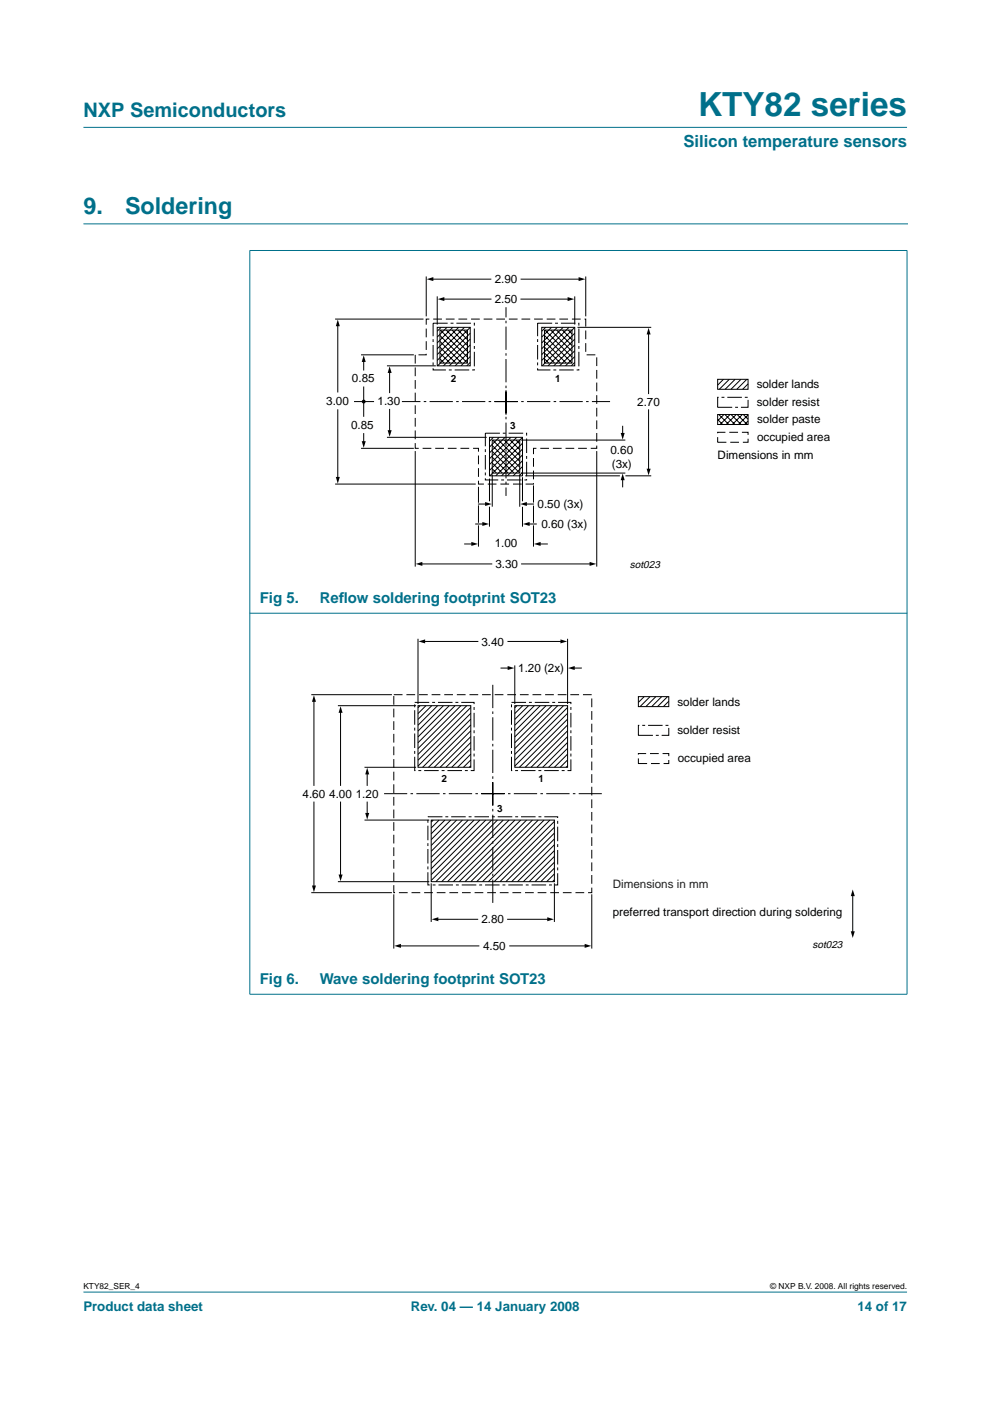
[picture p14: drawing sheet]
<svg xmlns="http://www.w3.org/2000/svg" width="210mm" height="297mm" viewBox="0 0 210 297" stroke-linecap="round" stroke-linejoin="round" font-family="sans-serif">
<defs><g id="words">
<text font-size="7.1" fill="#00708a" x="148" y="24.7">KTY82 series</text>
<g font-size="4.9" fill="#00708a">
<text x="17.7" y="45.5">9.</text>
<text x="26.5" y="45.5">Soldering</text>
</g>
<text font-size="4.2" fill="#00708a" x="17.7" y="24.9">NXP Semiconductors</text>
<text font-size="3.5" fill="#00708a" x="144.9" y="31.1">Silicon temperature sensors</text>
<g font-size="3.2" fill="#00708a">
<text x="55.1" y="127.9">Fig 5.</text>
<text x="67.8" y="127.9">Ref</text>
<text x="71.8" y="127.9">low soldering footprint SOT23</text>
<text x="55.1" y="208.7">Fig 6.</text>
<text x="67.8" y="208.7">Wave soldering footprint SOT23</text>
</g>
<g font-size="2.8" fill="#00708a">
<text x="17.7" y="278">Product data sheet</text>
<text x="87.1" y="278">Rev. 04 — 14 January 2008</text>
<text x="181.8" y="278">14 of 17</text>
</g>
<g font-size="2.5">
<text x="104.9" y="59.9">2.90</text>
<text x="104.9" y="64.2">2.50</text>
<text x="74.6" y="81.1">0.85</text>
<text x="160.4" y="82.3">solder lands</text>
<text x="69.2" y="85.9">3.00</text>
<text x="80.1" y="85.9">1.30</text>
<text x="135.1" y="86">2.70</text>
<text x="160.5" y="86">solder resist</text>
<text x="160.5" y="89.7">solder paste</text>
<text x="74.4" y="91">0.85</text>
<text x="160.5" y="93.4">occupied area</text>
<text x="129.4" y="96.2">0.60</text>
<text x="129.7" y="99.2">(3x)</text>
<text x="152.2" y="97.3">Dimensions in mm</text>
<text x="114" y="107.8">0.50 (3x)</text>
<text x="114.8" y="111.9">0.60 (3x)</text>
<text x="104.9" y="116.1">1.00</text>
<text x="105" y="120.4">3.30</text>
<text x="102.1" y="136.9">3.40</text>
<text x="109.9" y="142.5">1.20 (2x)</text>
<text x="143.6" y="149.6">solder lands</text>
<text x="143.6" y="155.6">solder resist</text>
<text x="143.7" y="161.5">occupied area</text>
<text x="64.2" y="169.1">4.60</text>
<text x="69.8" y="169.1">4.00</text>
<text x="75.4" y="169.1">1.20</text>
<text x="102.1" y="195.8">2.80</text>
<text x="129.9" y="194.1">preferred transport direction during soldering</text>
<text x="102.4" y="201.4">4.50</text>
</g>
<text font-size="2.5" fill="#231f20" x="129.9" y="188.2">Dimensions in mm</text>
<g font-size="2.2">
<text x="133.6" y="120.4">sot023</text>
<text x="172.3" y="201.1">sot023</text>
</g>
<g font-size="2.1">
<text x="95.6" y="81">2</text>
<text x="117.7" y="81">1</text>
<text x="108.2" y="91.1">3</text>
<text x="93.6" y="165.8">2</text>
<text x="114.2" y="165.8">1</text>
<text x="105.4" y="172.2">3</text>
</g>
<g font-size="1.8">
<text x="17.7" y="273.4">KTY82_SER_4</text>
<text x="163.3" y="273.4">© NXP B.V. 2008. All rights reserved.</text>
</g>
</g></defs>
<g fill="#00708a" stroke="#00708a" stroke-width=".21">
<path d="M17.7 273.9h174.6z"/>
<path d="M17.7 27h174.6z"/>
<path d="M53 53.2v157.6z"/>
<path d="M192.3 53.2v157.6z"/>
<path d="M52.9 53.1h139.5z"/>
<path d="M52.9 130h139.5z"/>
<path d="M52.9 210.8h139.5z"/>
</g>
<path d="M17.7 47.5h174.7" fill="none" stroke="#00708a" stroke-width=".21"/>
<path d="M91.8 68.5h8.8v9.9h-8.8zM114 68.5h8.7v9.9h-8.7zM102.9 91.8h8.8v10h-8.8zM152.2 84.2h6.4v2.2h-6.4zM87.9 148.9h12.6v14.5h-12.6zM108.4 148.9h12.6v14.5h-12.6zM135.3 153.8h6.5v2.1h-6.5zM90.7 173.2h27.5v14.4h-27.5z" fill="none" stroke="#000" stroke-width=".21" stroke-dasharray="3.1 .6 .6 .6" stroke-linecap="butt"/>
<path d="M90.4 67.7h33.8v7.5h2.3v19.9h-13.4v7.5h-11.7v-7.5h-13.4v-19.9h2.4zM152.2 91.7h6.4v2.1h-6.4zM83.5 147.3h42v42h-42zM135.3 159.8h6.5v2.1h-6.5z" fill="none" stroke="#000" stroke-width=".21" stroke-dasharray="1.9 .8" stroke-linecap="butt"/>
<g fill="none" stroke="#000" stroke-width=".21">
<path d="M90.4 58.6v8.5M91.6 59.2h12.5M110.5 59.2h12.5M124.2 58.6v8.5M71.1 67.7h18.7M71.6 68.9v14.2M76.5 75.2h11.2M77.1 76.5v2M82 77.6h10.4M82.6 78.8v4.4M92.7 69.4h7v8.2h-7zM92.7 62.8v6"/>
<path d="M93.3 70h5.8v7h-5.8zM93.3 73.6l3.4 3.4M93.3 74.8l2.1 2.2M93.3 76.1l.9 .9M93.3 71.1l5.8 5.9M93.3 72.4l4.6 4.6M93.4 70l5.7 5.7M93.5 69.4l-.8 .8M93.9 63.4h10.2M94.6 70l4.5 4.5M94.8 69.4l-2.1 2.1M95.8 70l3.3 3.3"/>
<path d="M96 69.4l-3.3 3.3M97.1 70l2 2M97.2 69.4l-4.5 4.5M98.3 70l.8 .8M98.5 69.4l-5.8 5.8M99.7 73.1l-4.4 4.5M99.7 71.9l-5.7 5.7M99.7 70.7l-6.9 6.9M99.7 76.8l-.7 .8M99.7 75.6l-2 2M99.7 74.4l-3.2 3.2M99.7 69.4l-7 7"/>
<path d="M110.4 63.4h10.2M114.9 69.4h7v8.2h-7zM115.4 70h5.9v7h-5.9zM115.4 73.6l3.4 3.4M115.4 74.8l2.2 2.2M115.4 76.1l.9 .9M115.4 71.1l5.9 5.9M115.4 72.4l4.7 4.6M115.5 70l5.8 5.7M115.7 69.4l-.8 .8M116.8 70l4.5 4.5M116.9 69.4l-2 2.1"/>
<path d="M118 70l3.3 3.3M118.2 69.4l-3.3 3.3M119.2 70l2.1 2M119.4 69.4l-4.5 4.5M120.5 70l.8 .8M120.6 69.4l-5.7 5.8M121.9 62.8v6M121.9 73.1l-4.5 4.5M121.9 71.9l-5.7 5.7M121.9 70.7l-7 6.9M121.9 76.8l-.8 .8M121.9 75.6l-2 2"/>
<path d="M121.9 74.4l-3.2 3.2M121.9 69.4l-7 7M122.4 69.4h15.7M137.5 70.6v12.8M71.6 86.9v14.5M75.1 85.1h4.2M76.5 95.1h11.2M77.1 82v6.4M77.1 91.9v1.9M82 92.7h21.2M82.6 86.8v4.7M88 95.6v24.5"/>
<path d="M103.8 92.7h7v8.2h-7zM104.4 93.3h5.8v7h-5.8zM104.4 96.9l3.3 3.4M104.4 98.2l2.1 2.1M104.4 99.4l.9 .9M104.4 94.5l5.8 5.8M104.4 95.7l4.6 4.6M104.5 93.3l5.7 5.8M104.6 92.7l-.8 .8M105.7 93.3l4.5 4.5M105.8 92.7l-2 2.1M106.9 93.3l3.3 3.3"/>
<path d="M107.1 92.7l-3.3 3.3M108.2 93.3l2 2M108.3 92.7l-4.5 4.6M109.4 93.3l.8 .8M109.6 92.7l-5.8 5.8M110.5 93.3h22.1M110.8 96.4l-4.5 4.5M110.8 95.2l-5.7 5.7M110.8 94l-6.9 6.9M110.8 98.9l-2 2M110.8 97.7l-3.2 3.2M110.8 92.7l-7 7"/>
<path d="M126.5 95.6v24.5M132 90.4v1.7M137.5 86.9v12.8M152.2 80.4h6.4v2.1h-6.4zM152.2 88.9l1 1.1M152.2 87.9h6.4v2.1h-6.4zM152.4 87.9l2.1 2.1M153.4 80.4l-1.2 1.3M153.5 87.9l-1.3 1.3M153.7 87.9l2.1 2.1M154.6 80.4l-2.1 2.1M154.8 87.9l-2.1 2.1"/>
<path d="M155 87.9l2.1 2.1M155.9 80.4l-2.2 2.1M156.1 87.9l-2.1 2.1M156.3 87.9l2.1 2.1M157.1 80.4l-2.1 2.1M157.4 87.9l-2.1 2.1M157.6 87.9l1 1M158.3 80.4l-2.1 2.1M158.6 81.4l-1.1 1.1M158.6 89.3l-.7 .7M158.6 88l-2 2M71.1 102.6h29.8"/>
<path d="M89.3 119.6h15M98.5 115.3h1.7M100.9 111.1h1.7M101.4 106.9h1.7M101.4 103.2v3.4M101.4 107.2v3.6M101.4 111.4v4.5M103.8 101.5v4.8M103.8 107.4v4.3M104.4 100.6v6.8M110.2 100.6v6.8M110.5 100.3h22.1"/>
<path d="M110.6 119.6h14.7M110.8 101.2v5.1M110.8 107.4v4.3M110.8 100.2l-.7 .7M111.4 100.9h20M111.4 106.9h1.7M112 111.1h1.7M113.1 102.9v3.6M113.1 107.2v3.6M113.1 111.4v4.5M114.3 115.3h1.7M132 101.5v1.7"/>
<path d="M132.6 100.9h5.5M88.6 135.4v13.9M89.9 136h11.4M107.7 136h11.4M120.3 135.4v13.9M66 147.3h17.1M66.6 148.5v18M71.6 149.6h16.6M72.2 150.8v15.7M88.6 149.6h11.2v13.1h-11.2zM89.1 149.6l-.5 .5M90.3 149.6l-1.7 1.7"/>
<path d="M91.5 149.6l-2.9 2.9M92.8 149.6l-4.2 4.2M94 149.6l-5.4 5.4M95.2 149.6l-6.6 6.6M96.5 149.6l-7.9 7.9M97.7 149.6l-9.1 9.1M99 149.6l-10.4 10.4M99.8 150l-11.2 11.2M99.8 156.2l-6.5 6.5M99.8 154.9l-7.7 7.8M99.8 153.7l-9 9M99.8 152.5l-10.2 10.2"/>
<path d="M99.8 151.2l-11.2 11.2M99.8 159.9l-2.8 2.8M99.8 158.7l-4 4M99.8 157.4l-5.2 5.3M106.2 141.6h1.7M109.1 149.6h11.2v13.1h-11.2zM109.1 141.1v8.2M109.6 149.6l-.5 .5M110.8 149.6l-1.7 1.7M112.1 149.6l-3 2.9M113.3 149.6l-4.2 4.2M114.5 149.6l-5.4 5.4"/>
<path d="M115.8 149.6l-6.7 6.6M117 149.6l-7.9 7.9M118.2 149.6l-9.1 9.1M119.5 149.6l-10.4 10.4M120.3 150l-11.2 11.2M120.3 156.2l-6.5 6.5M120.3 154.9l-7.7 7.8M120.3 153.7l-8.9 9M120.3 152.5l-10.2 10.2M120.3 151.2l-11.2 11.2M120.3 159.9l-2.7 2.8M120.3 158.7l-4 4"/>
<path d="M120.3 157.4l-5.2 5.3M121.6 141.6h1.7M135.3 147.7h6.5v2.1h-6.5zM136.6 147.7l-1.3 1.2M137.8 147.7l-2.1 2.1M139.1 147.7l-2.2 2.1M140.3 147.7l-2.1 2.1M141.5 147.7l-2.1 2.1M141.8 148.7l-1.2 1.1M66.6 170.1v17.9M72.2 170.1v15.6M77.3 162.7h10.9"/>
<path d="M77.3 173.9h13.7M77.9 163.9v2.6M77.9 170.1v2.5M91.4 173.9h26.1v13h-26.1zM91.9 173.9l-.5 .4M93.1 173.9l-1.7 1.6M94.3 173.9l-2.9 2.9M95.6 173.9l-4.2 4.1M96.8 173.9l-5.4 5.4M98 173.9l-6.6 6.6M99.3 173.9l-7.9 7.8M99.8 162.4l-.3 .3"/>
<path d="M99.8 161.1l-1.5 1.6M100.5 173.9l-9.1 9.1M101.8 173.9l-10.4 10.3M103 173.9l-11.6 11.5M104.2 173.9l-12.8 12.8M105.5 173.9l-13.1 13M106.7 173.9l-13.1 13M107.9 173.9l-13 13M109.2 173.9l-13.1 13M110.4 173.9l-13 13M111.7 173.9l-13.1 13M112.9 173.9l-13.1 13"/>
<path d="M114.1 173.9l-13 13M115.4 173.9l-13.1 13M116.6 173.9l-13.1 13M117.5 177.9l-9 9M117.5 176.6l-10.3 10.3M117.5 175.4l-11.5 11.5M117.5 174.2l-12.7 12.7M117.5 179.1l-7.8 7.8M120.3 162.4l-.3 .3M120.3 161.1l-1.5 1.6M66 189.3h17.1M71.6 186.9h19.4"/>
<path d="M83.5 189.6v11.5M91.4 187.3v8.2M92.7 194.9h8.6M107.6 194.9h8.7M117.5 184.1l-2.8 2.8M117.5 182.8l-4.1 4.1M117.5 181.6l-5.3 5.3M117.5 180.4l-6.5 6.5M117.5 186.5l-.4 .4M117.5 185.3l-1.6 1.6M117.5 187.3v8.2M125.5 189.6v11.5"/>
<path d="M180.8 189.7v8.2M84.7 200.6h16.8M108.1 200.6h16.1"/>
</g>
<g fill="#000">
<path d="M90.5 59.2l1.4-.4v.8zM122.7 58.8l1.4 .4-1.4 .4zM71.6 67.8l.4 1.4h-.8zM77.1 75.3l.4 1.4h-.8zM82.6 77.7l.4 1.4h-.8zM92.8 63.4l1.4-.4v.8zM120.3 63l1.5 .4-1.5 .4zM137.5 69.5l.4 1.4h-.8zM76.7 93.5h.8l-.4 1.5zM82.2 91.2h.8l-.4 1.4zM131.6 91.8h.9l-.5 1.4zM137.1 99.4h.8l-.4 1.4z"/>
<path d="M71.2 101.1h.8l-.4 1.4zM88.1 119.6l1.4-.5v.9zM99.9 114.9l1.4 .4-1.4 .4zM102.3 110.7l1.4 .4-1.4 .4zM102.9 106.4l1.4 .5-1.4 .4zM110.3 106.9l1.4-.5v.9zM110.9 111.1l1.4-.4v.8zM113.2 115.3l1.4-.4v.8zM125 119.1l1.4 .5-1.4 .4zM132 100.4l.5 1.4h-.9zM88.7 136l1.4-.4v.8zM118.8 135.6l1.4 .4-1.4 .4z"/>
<path d="M66.6 147.4l.4 1.4h-.9zM72.2 149.7l.4 1.4h-.8zM107.6 141.2l1.4 .4-1.4 .5zM120.4 141.6l1.5-.4v.9zM77.9 162.8l.4 1.4h-.9zM77.4 172.4h.9l-.4 1.4zM66.1 187.8h.9l-.4 1.4zM71.8 185.4h.8l-.4 1.4zM91.5 194.9l1.4-.4v.8zM116 194.5l1.4 .4-1.4 .4zM180.8 188.6l.4 1.4h-.8zM180.4 197.5h.8l-.4 1.4z"/>
<path d="M83.6 200.6l1.4-.5v.9zM124 200.1l1.4 .5-1.4 .4z"/>
</g>
<path d="M104.9 85.1h24.4M107.3 82.7v22.5M107.3 87.9v-22.8M109.8 85.1h-24.6M102.1 168.3h25.5M104.5 165.9v25.6M104.5 170.8v-25.6M107 168.3h-25.6" fill="none" stroke="#000" stroke-width=".21" stroke-dasharray="4.9 .7 .5 .7" stroke-linecap="butt"/>
<circle cx="77.1" cy="85.1" r=".28" fill="#000" stroke="#000" stroke-width=".25"/>
<use href="#words"/>
</svg>
